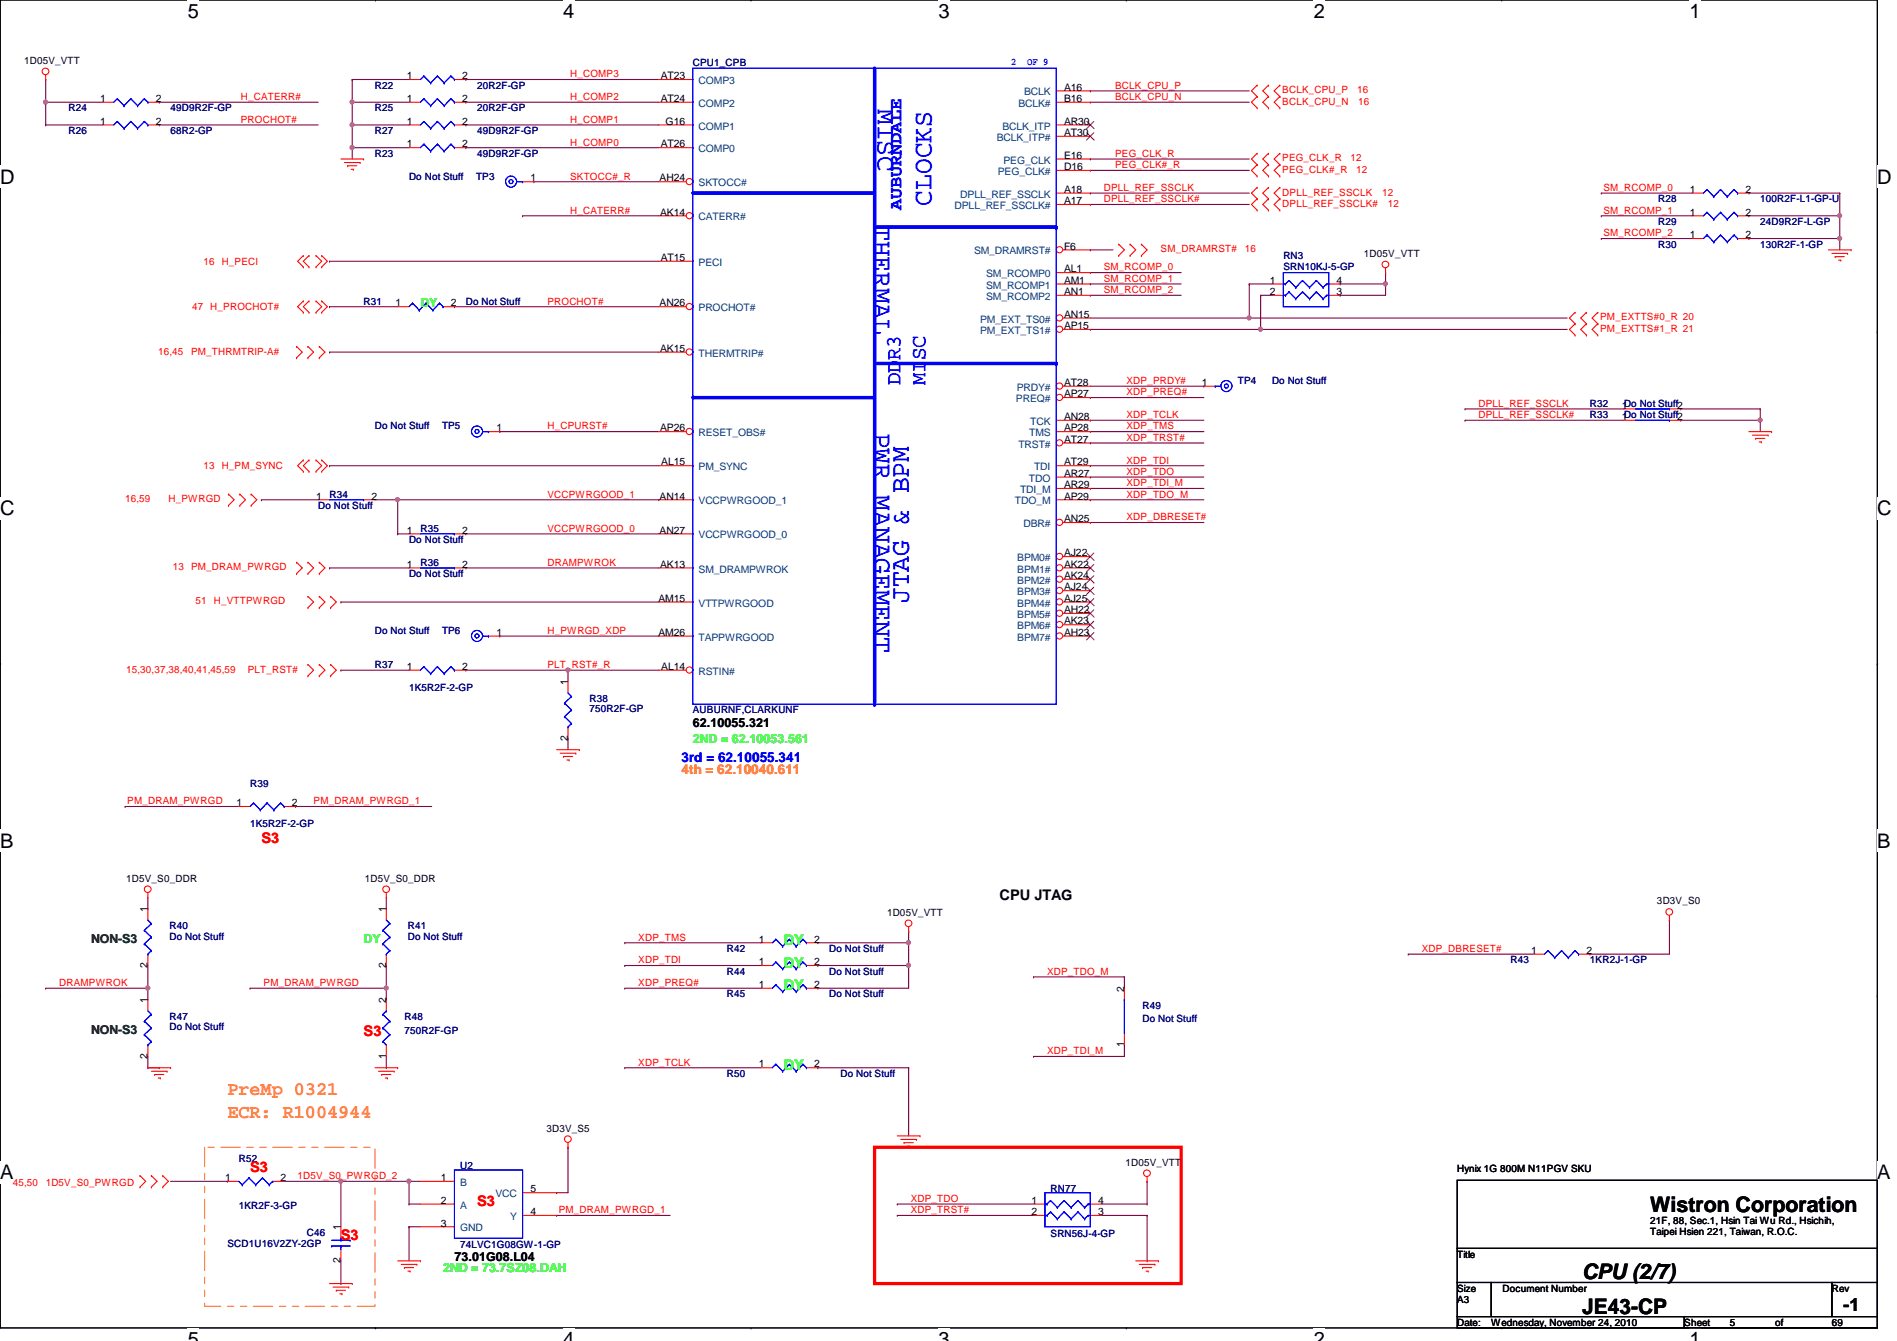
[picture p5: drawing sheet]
<svg xmlns="http://www.w3.org/2000/svg" width="297mm" height="210mm" viewBox="0 0 297 210" stroke-linecap="round" stroke-linejoin="round" font-family="sans-serif">
<defs><g id="words">
<g font-size="4.2" fill="#00f">
<text x="137.5" y="17.1" transform="rotate(90 137.5 17.1)">MISC</text>
<text x="136.9" y="35.2" transform="rotate(90 136.9 35.2)">THERMAL</text>
<text x="145.9" y="32.2" transform="rotate(-90 145.9 32.2)">CLOCKS</text>
<text x="136.9" y="67.7" transform="rotate(90 136.9 67.7)">PWR MANAGEMENT</text>
<text x="142.3" y="94.4" transform="rotate(-90 142.3 94.4)">JTAG &amp; BPM</text>
</g>
<g font-size="3.3" fill="#00f">
<text x="141" y="60.3" transform="rotate(-90 141 60.3)">DDR3</text>
<text x="144.9" y="60.3" transform="rotate(-90 144.9 60.3)">MISC</text>
</g>
<g font-size="3.3">
<text x="258.4" y="189.7">Wistron Corporation</text>
<text x="247.7" y="200.2">CPU (2/7)</text>
<text x="247.7" y="205.7">JE43-CP</text>
</g>
<g font-size="3.1">
<text x="29.4" y="2.8">5</text>
<text x="88.2" y="2.8">4</text>
<text x="147" y="2.8">3</text>
<text x="205.7" y="2.8">2</text>
<text x="264.5" y="2.8">1</text>
<text x="0" y="28.7">D</text>
<text x="294" y="28.7">D</text>
<text x="0" y="80.7">C</text>
<text x="294" y="80.7">C</text>
<text x="0" y="132.7">B</text>
<text x="294" y="132.7">B</text>
<text x="0" y="184.6">A</text>
<text x="294" y="184.6">A</text>
<text x="29.4" y="210.7">5</text>
<text x="88.2" y="210.7">4</text>
<text x="147" y="210.7">3</text>
<text x="205.7" y="210.7">2</text>
<text x="264.5" y="210.7">1</text>
</g>
<g font-size="3" fill="#ff8000">
<text x="35.6" y="171.4">PreMp 0321</text>
<text x="35.6" y="175">ECR: R1004944</text>
</g>
<text font-size="2.8" fill="#00f" x="141.1" y="32.9" transform="rotate(-90 141.1 32.9)">AUBURNDALE</text>
<text font-size="2.8" x="288.6" y="205.1">-1</text>
<g font-size="2.3" fill="#f00">
<text x="40.9" y="131.9">S3</text>
<text x="56.9" y="162.1">S3</text>
<text x="39.2" y="183.5">S3</text>
<text x="74.7" y="188.8">S3</text>
<text x="53.4" y="194.1">S3</text>
</g>
<text font-size="2.3" x="156.5" y="140.8">CPU JTAG</text>
<g font-size="2.3" fill="#0f0">
<text x="122.7" y="147.9">DY</text>
<text x="122.7" y="155">DY</text>
<text x="122.7" y="151.5">DY</text>
<text x="122.7" y="167.5">DY</text>
</g>
<text font-size="2.1" fill="#00f" x="106.7" y="119.3">3rd = 62.10055.341</text>
<text font-size="2.1" fill="#ff8000" x="106.7" y="121.1">4th = 62.10040.611</text>
<g font-size="1.9" fill="#0f0">
<text x="65.8" y="48">DY</text>
<text x="108.5" y="116.3">2ND = 62.10053.561</text>
<text x="56.9" y="147.6">DY</text>
<text x="69.4" y="199.2">2ND = 73.7SZ08.DAH</text>
</g>
<g font-size="1.9">
<text x="108.5" y="113.8">62.10055.321</text>
<text x="71.2" y="197.4">73.01G08.L04</text>
</g>
<g font-size="1.9" fill="#008000">
<text x="14.3" y="147.6">NON-S3</text>
<text x="14.3" y="161.8">NON-S3</text>
</g>
<g font-size="1.6">
<text x="3.8" y="10">1D05V_VTT</text>
<text x="15.7" y="16">1</text>
<text x="24.4" y="16">2</text>
<text x="63.7" y="12.4">1</text>
<text x="63.7" y="16">1</text>
<text x="72.4" y="12.4">2</text>
<text x="72.4" y="16">2</text>
<text x="103.5" y="12.4">AT23</text>
<text x="103.5" y="16">AT24</text>
<text x="166.6" y="16">B16</text>
<text x="166.6" y="14.2">A16</text>
<text x="15.7" y="19.5">1</text>
<text x="24.4" y="19.5">2</text>
<text x="63.7" y="23.1">1</text>
<text x="63.7" y="19.5">1</text>
<text x="72.4" y="23.1">2</text>
<text x="72.4" y="19.5">2</text>
<text x="103.5" y="23.1">AT26</text>
<text x="104.2" y="19.5">G16</text>
<text x="166.6" y="21.3">AT30</text>
<text x="166.6" y="19.5">AR30</text>
<text x="83.1" y="28.4">1</text>
<text x="103.3" y="28.4">AH24</text>
<text x="166.6" y="26.6">D16</text>
<text x="166.6" y="24.8">E16</text>
<text x="103.4" y="33.7">AK14</text>
<text x="166.6" y="32">A17</text>
<text x="166.6" y="30.2">A18</text>
<text x="264.6" y="30.2">1</text>
<text x="264.6" y="33.7">1</text>
<text x="273.3" y="30.2">2</text>
<text x="273.3" y="33.7">2</text>
<text x="103.5" y="40.9">AT15</text>
<text x="166.6" y="39.1">F6</text>
<text x="213.6" y="40.2">1D05V_VTT</text>
<text x="264.6" y="37.3">1</text>
<text x="273.3" y="37.3">2</text>
<text x="61.9" y="48">1</text>
<text x="70.6" y="48">2</text>
<text x="103.3" y="48">AN26</text>
<text x="166.6" y="44.4">AM1</text>
<text x="166.6" y="46.2">AN1</text>
<text x="166.6" y="42.6">AL1</text>
<text x="198.8" y="44.4">1</text>
<text x="198.8" y="46.2">2</text>
<text x="209.3" y="46.2">3</text>
<text x="209.3" y="44.4">4</text>
<text x="166.6" y="49.7">AN15</text>
<text x="166.6" y="51.5">AP15</text>
<text x="103.4" y="55.1">AK15</text>
<text x="166.6" y="60.4">AT28</text>
<text x="166.6" y="62.2">AP27</text>
<text x="166.6" y="65.7">AN28</text>
<text x="188.2" y="60.4">1</text>
<text x="254" y="64">1Do Not Stuff2</text>
<text x="254" y="65.7">1Do Not Stuff2</text>
<text x="77.7" y="67.5">1</text>
<text x="103.4" y="67.5">AP26</text>
<text x="166.6" y="67.5">AP28</text>
<text x="166.6" y="69.3">AT27</text>
<text x="103.5" y="72.9">AL15</text>
<text x="166.6" y="72.9">AT29</text>
<text x="166.6" y="74.6">AR27</text>
<text x="166.6" y="76.4">AR29</text>
<text x="49.5" y="78.2">1</text>
<text x="58.2" y="78.2">2</text>
<text x="63.7" y="83.5">1</text>
<text x="72.4" y="83.5">2</text>
<text x="103.3" y="78.2">AN14</text>
<text x="103.3" y="83.5">AN27</text>
<text x="166.6" y="78.2">AP29</text>
<text x="166.6" y="81.7">AN25</text>
<text x="63.7" y="88.9">1</text>
<text x="72.4" y="88.9">2</text>
<text x="103.4" y="88.9">AK13</text>
<text x="166.6" y="87.1">AJ22</text>
<text x="166.6" y="88.9">AK22</text>
<text x="103.1" y="94.2">AM15</text>
<text x="166.6" y="90.6">AK24</text>
<text x="166.6" y="92.4">AJ24</text>
<text x="166.6" y="94.2">AJ25</text>
<text x="166.6" y="96">AH22</text>
<text x="77.7" y="99.5">1</text>
<text x="103.1" y="99.5">AM26</text>
<text x="166.6" y="97.7">AK23</text>
<text x="166.6" y="99.5">AH23</text>
<text x="63.7" y="104.9">1</text>
<text x="72.4" y="104.9">2</text>
<text x="88.9" y="107.2" transform="rotate(-90 88.9 107.2)">1</text>
<text x="103.5" y="104.9">AL14</text>
<text x="88.9" y="115.9" transform="rotate(-90 88.9 115.9)">2</text>
<text x="37" y="126.2">1</text>
<text x="45.7" y="126.2">2</text>
<text x="19.8" y="138">1D5V_S0_DDR</text>
<text x="23.1" y="142.8" transform="rotate(-90 23.1 142.8)">1</text>
<text x="57.1" y="138">1D5V_S0_DDR</text>
<text x="60.4" y="142.8" transform="rotate(-90 60.4 142.8)">1</text>
<text x="138.9" y="143.3">1D05V_VTT</text>
<text x="259.5" y="141.6">3D3V_S0</text>
<text x="118.8" y="147.5">1</text>
<text x="127.5" y="147.5">2</text>
<text x="239.7" y="149.3">1</text>
<text x="248.4" y="149.3">2</text>
<text x="23.1" y="151.5" transform="rotate(-90 23.1 151.5)">2</text>
<text x="60.4" y="151.5" transform="rotate(-90 60.4 151.5)">2</text>
<text x="118.8" y="154.6">1</text>
<text x="118.8" y="151.1">1</text>
<text x="127.5" y="154.6">2</text>
<text x="127.5" y="151.1">2</text>
<text x="176" y="155.2" transform="rotate(-90 176 155.2)">2</text>
<text x="23.1" y="157" transform="rotate(-90 23.1 157)">1</text>
<text x="60.4" y="157" transform="rotate(-90 60.4 157)">2</text>
<text x="23.1" y="165.7" transform="rotate(-90 23.1 165.7)">2</text>
<text x="60.4" y="165.7" transform="rotate(-90 60.4 165.7)">1</text>
<text x="118.8" y="167.1">1</text>
<text x="127.5" y="167.1">2</text>
<text x="176" y="163.9" transform="rotate(-90 176 163.9)">1</text>
<text x="85.6" y="177.1">3D3V_S5</text>
<text x="35.3" y="184.9">1</text>
<text x="43.9" y="184.9">2</text>
<text x="69" y="184.9">1</text>
<text x="176.2" y="182.5">1D05V_VTT</text>
<text x="228.2" y="183.5">Hynix 1G 800M N11PGV SKU</text>
<text x="69" y="188.4">2</text>
<text x="69" y="192">3</text>
<text x="83.1" y="190.2">4</text>
<text x="83.1" y="186.6">5</text>
<text x="161.5" y="188.4">1</text>
<text x="161.5" y="190.2">2</text>
<text x="172" y="190.2">3</text>
<text x="172" y="188.4">4</text>
<text x="258.4" y="191.5">21F, 88, Sec.1, Hsin Tai Wu Rd., Hsichih,</text>
<text x="53.3" y="197.7" transform="rotate(-90 53.3 197.7)">2</text>
<text x="53.3" y="192.6" transform="rotate(-90 53.3 192.6)">1</text>
<text x="228.2" y="196.8">Title</text>
<text x="258.4" y="193.3">Taipei Hsien 221, Taiwan, R.O.C.</text>
<text x="228.2" y="202.2">Size</text>
<text x="228.2" y="204">A3</text>
<text x="235.3" y="202.2">Document Number</text>
<text x="286.8" y="202.2">Rev</text>
<text x="228.2" y="207.5">Date:</text>
<text x="233.5" y="207.5">Wednesday, November 24, 2010</text>
<text x="263.7" y="207.5">Sheet</text>
<text x="270.8" y="207.5">5</text>
<text x="278" y="207.5">of</text>
<text x="286.8" y="207.5">69</text>
</g>
<g font-size="1.6" fill="#000080">
<text x="108.5" y="10.3">CPU1_CPB</text>
<text x="10.7" y="17.4">R24</text>
<text x="26.7" y="17.4">49D9R2F-GP</text>
<text x="58.7" y="13.9">R22</text>
<text x="58.7" y="17.4">R25</text>
<text x="74.7" y="13.9">20R2F-GP</text>
<text x="74.7" y="17.4">20R2F-GP</text>
<text x="10.7" y="21">R26</text>
<text x="26.7" y="21">68R2-GP</text>
<text x="58.7" y="21">R27</text>
<text x="74.7" y="21">49D9R2F-GP</text>
<text x="58.7" y="24.6">R23</text>
<text x="64" y="28.1">Do Not Stuff</text>
<text x="74.5" y="28.1">TP3</text>
<text x="74.7" y="24.6">49D9R2F-GP</text>
<text x="259.6" y="31.7">R28</text>
<text x="259.6" y="35.2">R29</text>
<text x="275.6" y="31.7">100R2F-L1-GP-U</text>
<text x="275.6" y="35.2">24D9R2F-L-GP</text>
<text x="201" y="40.6">RN3</text>
<text x="259.6" y="38.8">R30</text>
<text x="275.6" y="38.8">130R2F-1-GP</text>
<text x="56.9" y="47.7">R31</text>
<text x="72.9" y="47.7">Do Not Stuff</text>
<text x="201" y="42.3">SRN10KJ-5-GP</text>
<text x="193.8" y="60.1">TP4</text>
<text x="199.2" y="60.1">Do Not Stuff</text>
<text x="249" y="63.7">R32</text>
<text x="249" y="65.4">R33</text>
<text x="58.7" y="67.2">Do Not Stuff</text>
<text x="69.2" y="67.2">TP5</text>
<text x="51.6" y="77.9">R34</text>
<text x="49.8" y="79.7">Do Not Stuff</text>
<text x="65.8" y="83.2">R35</text>
<text x="64" y="85">Do Not Stuff</text>
<text x="65.8" y="88.6">R36</text>
<text x="64" y="90.3">Do Not Stuff</text>
<text x="58.7" y="99.2">Do Not Stuff</text>
<text x="69.2" y="99.2">TP6</text>
<text x="58.7" y="104.6">R37</text>
<text x="64" y="108.1">1K5R2F-2-GP</text>
<text x="92.3" y="109.9">R38</text>
<text x="92.3" y="111.5">750R2F-GP</text>
<text x="108.5" y="111.7">AUBURNF,CLARKUNF</text>
<text x="39.2" y="123.2">R39</text>
<text x="39.2" y="129.5">1K5R2F-2-GP</text>
<text x="26.5" y="145.5">R40</text>
<text x="26.5" y="147.1">Do Not Stuff</text>
<text x="63.9" y="145.5">R41</text>
<text x="63.9" y="147.1">Do Not Stuff</text>
<text x="113.8" y="149">R42</text>
<text x="129.8" y="149">Do Not Stuff</text>
<text x="113.8" y="152.6">R44</text>
<text x="129.8" y="152.6">Do Not Stuff</text>
<text x="236.5" y="150.8">R43</text>
<text x="249" y="150.8">1KR2J-1-GP</text>
<text x="26.5" y="159.7">R47</text>
<text x="26.5" y="161.3">Do Not Stuff</text>
<text x="63.3" y="159.7">R48</text>
<text x="63.3" y="161.8">750R2F-GP</text>
<text x="113.8" y="156.1">R45</text>
<text x="129.8" y="156.1">Do Not Stuff</text>
<text x="178.9" y="157.9">R49</text>
<text x="178.9" y="160">Do Not Stuff</text>
<text x="113.8" y="168.6">R50</text>
<text x="131.6" y="168.6">Do Not Stuff</text>
<text x="37.4" y="181.9">R52</text>
<text x="72" y="183">U2</text>
<text x="37.4" y="189.2">1KR2F-3-GP</text>
<text x="164.5" y="186.5">RN77</text>
<text x="35.6" y="195.2">SCD1U16V2ZY-2GP</text>
<text x="48" y="193.5">C46</text>
<text x="72" y="195.4">74LVC1G08GW-1-GP</text>
<text x="164.5" y="193.6">SRN56J-4-GP</text>
</g>
<g font-size="1.6" fill="#00f">
<text x="158.3" y="10.1">2</text>
<text x="160.8" y="10.1">OF 9</text>
</g>
<g font-size="1.6" fill="#f00">
<text x="37.7" y="15.7">H_CATERR#</text>
<text x="89.3" y="12.1">H_COMP3</text>
<text x="89.3" y="15.7">H_COMP2</text>
<text x="174.6" y="13.9">BCLK_CPU_P</text>
<text x="174.6" y="15.7">BCLK_CPU_N</text>
<text x="200.8" y="14.6">BCLK_CPU_P</text>
<text x="200.8" y="16.4">BCLK_CPU_N</text>
<text x="212.5" y="14.6">16</text>
<text x="212.7" y="16.4">16</text>
<text x="37.7" y="19.2">PROCHOT#</text>
<text x="89.3" y="19.2">H_COMP1</text>
<text x="89.3" y="22.8">H_COMP0</text>
<text x="89.3" y="28.1">SKTOCC#_R</text>
<text x="172.8" y="29.9">DPLL_REF_SSCLK</text>
<text x="174.6" y="26.3">PEG_CLK#_R</text>
<text x="174.6" y="24.6">PEG_CLK_R</text>
<text x="200.8" y="25.3">PEG_CLK_R</text>
<text x="200.8" y="27.1">PEG_CLK#_R</text>
<text x="211.5" y="25.3">12</text>
<text x="212.3" y="27.1">12</text>
<text x="251.1" y="29.9">SM_RCOMP_0</text>
<text x="89.3" y="33.4">H_CATERR#</text>
<text x="172.8" y="31.7">DPLL_REF_SSCLK#</text>
<text x="200.8" y="30.6">DPLL_REF_SSCLK</text>
<text x="200.8" y="32.4">DPLL_REF_SSCLK#</text>
<text x="216.4" y="30.6">12</text>
<text x="217.3" y="32.4">12</text>
<text x="251.1" y="33.4">SM_RCOMP_1</text>
<text x="31.9" y="41.4">16 H_PECI</text>
<text x="181.7" y="39.5">SM_DRAMRST#</text>
<text x="194.9" y="39.5">16</text>
<text x="251.1" y="37">SM_RCOMP_2</text>
<text x="85.7" y="47.7">PROCHOT#</text>
<text x="172.8" y="42.3">SM_RCOMP_0</text>
<text x="172.8" y="44.1">SM_RCOMP_1</text>
<text x="172.8" y="45.9">SM_RCOMP_2</text>
<text x="30.1" y="48.6">47 H_PROCHOT#</text>
<text x="250.6" y="51.9">PM_EXTTS#1_R 21</text>
<text x="250.6" y="50.2">PM_EXTTS#0_R 20</text>
<text x="24.8" y="55.5">16,45</text>
<text x="29.9" y="55.5">PM_THRMTRIP-A#</text>
<text x="176.4" y="60.1">XDP_PRDY#</text>
<text x="176.4" y="61.9">XDP_PREQ#</text>
<text x="176.4" y="65.4">XDP_TCLK</text>
<text x="231.5" y="65.4">DPLL_REF_SSCLK#</text>
<text x="231.5" y="63.7">DPLL_REF_SSCLK</text>
<text x="85.7" y="67.2">H_CPURST#</text>
<text x="176.4" y="67.2">XDP_TMS</text>
<text x="176.4" y="69">XDP_TRST#</text>
<text x="31.9" y="73.4">13 H_PM_SYNC</text>
<text x="85.7" y="77.9">VCCPWRGOOD_1</text>
<text x="176.4" y="72.6">XDP_TDI</text>
<text x="176.4" y="74.3">XDP_TDO</text>
<text x="176.4" y="76.1">XDP_TDI_M</text>
<text x="176.4" y="77.9">XDP_TDO_M</text>
<text x="19.6" y="78.6">16,59</text>
<text x="26.4" y="78.6">H_PWRGD</text>
<text x="85.7" y="83.2">VCCPWRGOOD_0</text>
<text x="176.4" y="81.4">XDP_DBRESET#</text>
<text x="27" y="89.3">13</text>
<text x="29.9" y="89.3">PM_DRAM_PWRGD</text>
<text x="85.7" y="88.6">DRAMPWROK</text>
<text x="30.6" y="94.6">51</text>
<text x="33.5" y="94.6">H_VTTPWRGD</text>
<text x="85.7" y="99.2">H_PWRGD_XDP</text>
<text x="19.8" y="105.3">15,30,37,38,40,41,45,59</text>
<text x="38.8" y="105.3">PLT_RST#</text>
<text x="85.7" y="104.6">PLT_RST#_R</text>
<text x="19.9" y="125.9">PM_DRAM_PWRGD</text>
<text x="49.1" y="125.9">PM_DRAM_PWRGD_1</text>
<text x="99.9" y="147.2">XDP_TMS</text>
<text x="222.6" y="149">XDP_DBRESET#</text>
<text x="9.3" y="154.3">DRAMPWROK</text>
<text x="41.3" y="154.3">PM_DRAM_PWRGD</text>
<text x="99.9" y="154.3">XDP_PREQ#</text>
<text x="99.9" y="150.8">XDP_TDI</text>
<text x="164" y="152.6">XDP_TDO_M</text>
<text x="99.9" y="166.8">XDP_TCLK</text>
<text x="164" y="165">XDP_TDI_M</text>
<text x="2" y="185.6">45,50</text>
<text x="7.2" y="185.6">1D5V_S0_PWRGD</text>
<text x="46.6" y="184.6">1D5V_S0_PWRGD_2</text>
<text x="87.5" y="189.9">PM_DRAM_PWRGD_1</text>
<text x="142.6" y="189.9">XDP_TRST#</text>
<text x="142.6" y="188.1">XDP_TDO</text>
</g>
<g font-size="1.6" fill="#004080">
<text x="109.4" y="13.2">COMP3</text>
<text x="109.4" y="16.7">COMP2</text>
<text x="159.5" y="16.7">BCLK#</text>
<text x="160.4" y="14.9">BCLK</text>
<text x="109.4" y="20.3">COMP1</text>
<text x="109.4" y="23.8">COMP0</text>
<text x="156.1" y="22.1">BCLK_ITP#</text>
<text x="157" y="20.3">BCLK_ITP</text>
<text x="109.4" y="29.2">SKTOCC#</text>
<text x="156.2" y="27.4">PEG_CLK#</text>
<text x="157.1" y="25.6">PEG_CLK</text>
<text x="109.4" y="34.5">CATERR#</text>
<text x="149.5" y="32.7">DPLL_REF_SSCLK#</text>
<text x="150.4" y="30.9">DPLL_REF_SSCLK</text>
<text x="109.4" y="41.6">PECI</text>
<text x="152.5" y="39.8">SM_DRAMRST#</text>
<text x="154.4" y="45.2">SM_RCOMP1</text>
<text x="154.4" y="46.9">SM_RCOMP2</text>
<text x="154.4" y="43.4">SM_RCOMP0</text>
<text x="109.4" y="48.7">PROCHOT#</text>
<text x="153.5" y="50.5">PM_EXT_TS0#</text>
<text x="153.5" y="52.3">PM_EXT_TS1#</text>
<text x="109.4" y="55.8">THERMTRIP#</text>
<text x="159.1" y="62.9">PREQ#</text>
<text x="159.2" y="61.2">PRDY#</text>
<text x="109.4" y="68.3">RESET_OBS#</text>
<text x="159.5" y="70.1">TRST#</text>
<text x="161.2" y="68.3">TMS</text>
<text x="161.3" y="66.5">TCK</text>
<text x="109.4" y="73.6">PM_SYNC</text>
<text x="159.7" y="77.2">TDI_M</text>
<text x="161.1" y="75.4">TDO</text>
<text x="161.9" y="73.6">TDI</text>
<text x="109.4" y="79">VCCPWRGOOD_1</text>
<text x="158.9" y="79">TDO_M</text>
<text x="160.3" y="82.5">DBR#</text>
<text x="109.4" y="84.3">VCCPWRGOOD_0</text>
<text x="109.4" y="89.6">SM_DRAMPWROK</text>
<text x="159.3" y="87.8">BPM0#</text>
<text x="159.3" y="89.6">BPM1#</text>
<text x="109.4" y="95">VTTPWRGOOD</text>
<text x="159.3" y="91.4">BPM2#</text>
<text x="159.3" y="93.2">BPM3#</text>
<text x="159.3" y="95">BPM4#</text>
<text x="109.4" y="100.3">TAPPWRGOOD</text>
<text x="159.3" y="96.7">BPM5#</text>
<text x="159.3" y="98.5">BPM6#</text>
<text x="159.3" y="100.3">BPM7#</text>
<text x="109.4" y="105.6">RSTIN#</text>
<text x="72" y="185.6">B</text>
<text x="72" y="189.2">A</text>
<text x="77.6" y="187.4">VCC</text>
<text x="79.9" y="191">Y</text>
<text x="72" y="192.7">GND</text>
</g>
</g></defs>
<path d="M0 0h294v207.9h-294z" fill="none" stroke="#000" stroke-width=".17"/>
<g fill="#fff">
<path d="M29.4 0h1.8v3.5h-1.8z"/>
<path d="M29.4 207.9h1.8v2h-1.8z"/>
</g>
<path d="M58.8 0h.1M58.8 207.9h.1" fill="none" stroke="#000" stroke-width=".17"/>
<g fill="#fff">
<path d="M88.2 0h1.7v3.5h-1.7z"/>
<path d="M88.2 207.9h1.7v2h-1.7z"/>
</g>
<path d="M117.6 0h.1M117.6 207.9h.1" fill="none" stroke="#000" stroke-width=".17"/>
<g fill="#fff">
<path d="M147 0h1.7v3.5h-1.7z"/>
<path d="M147 207.9h1.7v2h-1.7z"/>
</g>
<path d="M176.4 0h.1M176.4 207.9h.1" fill="none" stroke="#000" stroke-width=".17"/>
<g fill="#fff">
<path d="M205.7 0h1.8v3.5h-1.8z"/>
<path d="M205.7 207.9h1.8v2h-1.8z"/>
</g>
<path d="M235.2 0h.1M235.2 207.9h.1" fill="none" stroke="#000" stroke-width=".17"/>
<g fill="#fff">
<path d="M264.5 0h1.8v3.5h-1.8z"/>
<path d="M264.5 207.9h1.8v2h-1.8z"/>
<path d="M0 26h2.3v3.4h-2.3z"/>
<path d="M294 26h2.2v3.4h-2.2z"/>
<path d="M0 77.9h2.3v3.5h-2.3z"/>
<path d="M294 77.9h2.2v3.5h-2.2z"/>
</g>
<path d="M0 51.9h.1M294 51.9h.1" fill="none" stroke="#000" stroke-width=".17"/>
<g fill="#fff">
<path d="M0 129.9h2.1v3.4h-2.1z"/>
<path d="M294 129.9h2v3.4h-2z"/>
</g>
<path d="M0 103.9h.1M294 103.9h.1" fill="none" stroke="#000" stroke-width=".17"/>
<path d="M0 103.9h.1M294 103.9h.1" fill="none" stroke="#000" stroke-width=".16"/>
<g fill="#fff">
<path d="M0 181.8h2.1v3.5h-2.1z"/>
<path d="M294 181.8h2v3.5h-2z"/>
</g>
<path d="M0 155.9h.1M294 155.9h.1" fill="none" stroke="#000" stroke-width=".17"/>
<g fill="none" stroke="#800040" stroke-width=".17">
<path d="M55.2 12.4h.1M55.2 16h.1M55.2 16h8.8M55.2 12.4h8.8M55.2 12.4v7.2M72.9 12.4h.1M72.9 16h.1M72.9 19.6h.1M72.9 16h30.3M72.9 12.4h30.3M72.9 19.6h30.3M170.7 14.2h.1"/>
<path d="M170.7 16h.1M170.7 14.2h24.9M170.7 16h24.9M72.9 23.1h.1M72.9 23.1h30.3M170.7 26.7h.1M170.7 24.9h.1M170.7 26.7h24.9M170.7 24.9h24.9M51.6 55.1h.1M51.6 40.9h.1M51.6 55.1h51.6"/>
<path d="M51.6 40.9h51.6M51.6 72.9h.1M51.6 72.9h51.6M51.6 88.9h.1M51.6 88.9h12.4M72.9 88.9h.1M72.9 83.6h.1M72.9 88.9h30.3M72.9 83.6h30.3"/>
</g>
<circle cx="55.1" cy="16" r=".32" fill="#f0f"/>
<circle cx="55.1" cy="16" r=".32" fill="none" stroke="#f0f" stroke-width=".17"/>
<path d="M55.2 19.6h.1M55.2 19.6h8.8M55.2 23.1h.1M55.2 23.1v1.8M55.2 23.1h8.8" fill="none" stroke="#800040" stroke-width=".17"/>
<circle cx="55.1" cy="23.1" r=".32" fill="#f0f"/>
<circle cx="55.1" cy="23.1" r=".32" fill="none" stroke="#f0f" stroke-width=".17"/>
<path d="M55.2 19.6h.1M55.2 19.6v3.5M81.8 33.8h.1M81.8 33.8h21.4M83.6 28.4h.1M83.6 28.4h19.6" fill="none" stroke="#800040" stroke-width=".17"/>
<circle cx="55.1" cy="19.5" r=".32" fill="#f0f"/>
<circle cx="55.1" cy="19.5" r=".32" fill="none" stroke="#f0f" stroke-width=".17"/>
<path d="M7.2 12.4h.1M7.2 12.4v3.6" fill="none" stroke="#800040" stroke-width=".17"/>
<circle cx="7.1" cy="16" r=".32" fill="#f0f"/>
<circle cx="7.1" cy="16" r=".32" fill="none" stroke="#f0f" stroke-width=".17"/>
<path d="M7.2 16h.1M7.2 19.6h.1M7.2 16h8.8M7.2 19.6h8.8M24.9 16h.1M24.9 19.6h.1M24.9 16h24.9M24.9 19.6h24.9M78.3 67.6h.1M78.3 67.6h24.9M88.9 104.9h.1M88.9 104.9h14.3" fill="none" stroke="#800040" stroke-width=".17"/>
<circle cx="88.9" cy="104.9" r=".32" fill="#f0f"/>
<circle cx="88.9" cy="104.9" r=".32" fill="none" stroke="#f0f" stroke-width=".17"/>
<g fill="none" stroke="#800040" stroke-width=".17">
<path d="M7.2 16h.1M7.2 16v3.6M170.7 39.1h.1M170.7 39.1h3.6M170.7 42.7h.1M170.7 44.4h.1M170.7 46.2h.1M170.7 42.7h14.3M170.7 44.4h14.3M170.7 46.2h14.3M197.4 51.6h.1M197.4 46.2h.1"/>
<path d="M197.4 46.2h1.8M197.4 51.6h48M197.4 46.2v5.4M53.4 94.2h.1M53.4 94.2h49.8M78.3 99.6h.1M78.3 99.6h24.9M53.4 104.9h.1M53.4 104.9h10.6M72.9 104.9h.1M72.9 104.9h16M88.9 104.9h.1"/>
<path d="M88.9 115.6h.1M88.9 104.9v1.8M88.9 115.6v1.7"/>
</g>
<circle cx="197.4" cy="51.5" r=".32" fill="#f0f"/>
<circle cx="197.4" cy="51.5" r=".32" fill="none" stroke="#f0f" stroke-width=".17"/>
<path d="M195.6 44.4h.1M195.6 44.4h3.6M195.6 44.4v5.4M209.8 44.4h.1M209.8 44.4h7.2M217 44.4h.1M217 44.4v1.8" fill="none" stroke="#800040" stroke-width=".17"/>
<circle cx="216.9" cy="44.4" r=".32" fill="#f0f"/>
<circle cx="216.9" cy="44.4" r=".32" fill="none" stroke="#f0f" stroke-width=".17"/>
<path d="M273.9 30.2h.1M273.9 33.8h.1M273.9 37.3h.1M273.9 30.2h14.2M273.9 37.3h14.2M288.1 30.2h.1M288.1 37.3h.1M288.1 30.2v3.6h-14.2M288.1 37.3v1.8M209.8 46.2h.1M209.8 46.2h7.2" fill="none" stroke="#800040" stroke-width=".17"/>
<circle cx="288.1" cy="37.3" r=".32" fill="#f0f"/>
<circle cx="288.1" cy="37.3" r=".32" fill="none" stroke="#f0f" stroke-width=".17"/>
<path d="M250.7 37.3h.1M250.7 33.8h.1M250.7 30.2h.1M250.7 37.3h14.3M250.7 33.8h14.3M250.7 30.2h14.3M288.1 33.8h.1M288.1 33.8v3.5" fill="none" stroke="#800040" stroke-width=".17"/>
<circle cx="288.1" cy="33.8" r=".32" fill="#f0f"/>
<circle cx="288.1" cy="33.8" r=".32" fill="none" stroke="#f0f" stroke-width=".17"/>
<g fill="none" stroke="#800040" stroke-width=".17">
<path d="M170.7 51.6h.1M170.7 51.6h26.7M217 42.7h.1M217 42.7v1.7M97.8 154.7h.1M97.8 151.1h.1M97.8 147.6h.1M97.8 154.7h21.4M97.8 151.1h21.4M97.8 147.6h21.4M128.1 154.7h.1M142.3 151.1h.1"/>
<path d="M142.3 151.1v3.6h-14.2M161.8 152.9h.1M161.8 152.9h14.3M176.1 152.9h.1M176.1 152.9v1.8M97.8 167.1h.1M97.8 167.1h21.4M128.1 167.1h.1M128.1 167.1h14.2M142.3 167.1h.1M142.3 167.1v10.7M161.8 165.4h.1"/>
<path d="M176.1 163.6h.1M176.1 163.6v1.8h-14.3"/>
</g>
<circle cx="142.3" cy="151.1" r=".32" fill="#f0f"/>
<circle cx="142.3" cy="151.1" r=".32" fill="none" stroke="#f0f" stroke-width=".17"/>
<path d="M128.1 151.1h.1M142.3 147.6h.1M142.3 147.6v3.5h-14.2" fill="none" stroke="#800040" stroke-width=".17"/>
<circle cx="142.3" cy="147.5" r=".32" fill="#f0f"/>
<circle cx="142.3" cy="147.5" r=".32" fill="none" stroke="#f0f" stroke-width=".17"/>
<g fill="none" stroke="#800040" stroke-width=".17">
<path d="M170.7 49.8h74.7M195.6 49.8h.1M170.7 62.2h.1M170.7 65.8h.1M170.7 67.6h.1M170.7 72.9h.1M170.7 74.7h.1M170.7 76.5h.1M170.7 78.2h.1M170.7 69.3h.1M170.7 60.5h17.8M170.7 62.2h17.8"/>
<path d="M170.7 65.8h17.8M170.7 67.6h17.8M170.7 72.9h17.8M170.7 74.7h17.8M170.7 76.5h17.8M170.7 78.2h17.8M170.7 69.3h17.8M188.5 60.5h.1M170.7 81.8h.1M170.7 81.8h17.8M128.1 147.6h.1M142.3 145.8h.1"/>
<path d="M142.3 145.8v1.8h-14.2"/>
</g>
<circle cx="195.6" cy="49.8" r=".32" fill="#f0f"/>
<circle cx="195.6" cy="49.8" r=".32" fill="none" stroke="#f0f" stroke-width=".17"/>
<path d="M40.9 78.2h.1M40.9 78.2h8.9M58.7 78.2h3.6M62.3 78.2h.1" fill="none" stroke="#800040" stroke-width=".17"/>
<circle cx="62.2" cy="78.2" r=".32" fill="#f0f"/>
<circle cx="62.2" cy="78.2" r=".32" fill="none" stroke="#f0f" stroke-width=".17"/>
<g fill="none" stroke="#800040" stroke-width=".17">
<path d="M170.7 30.2h.1M170.7 32h.1M170.7 30.2h24.9M170.7 32h24.9M51.6 48h.1M51.6 48h10.7M71.2 48h.1M71.2 48h32M62.3 78.2h.1M62.3 78.2v5.4M62.3 78.2h40.9M103.2 78.2h.1"/>
<path d="M229.4 65.8h.1M229.4 64h.1M229.4 65.8h24.9M229.4 64h24.9M263.2 65.8h.1M263.2 65.8h12.4M62.3 83.6h.1M62.3 83.6h1.7M220.5 149.4h.1M220.5 149.4h19.6M249 149.4h.1M261.4 144h.1"/>
<path d="M261.4 144v5.4h-12.4"/>
</g>
<circle cx="275.6" cy="65.8" r=".32" fill="#f0f"/>
<circle cx="275.6" cy="65.8" r=".32" fill="none" stroke="#f0f" stroke-width=".17"/>
<g fill="none" stroke="#800040" stroke-width=".17">
<path d="M263.2 64h.1M263.2 64h12.4M275.6 64h.1M275.6 65.8h.1M275.6 64v3.6M19.6 126.2h.1M19.6 126.2h17.8M46.3 126.2h.1M46.3 126.2h21.3M7.2 154.7h.1M7.2 154.7h16M23.2 156.5h.1"/>
<path d="M23.2 142.2h.1M23.2 154.7h.1M23.2 140.5v1.7M23.2 151.1v5.4M60.5 151.1h.1M60.5 151.1v3.6M23.2 167.1h.1M23.2 165.4v1.7M88.9 179.6h.1M88.9 179.6v7.1h-1.7M64 184.9h.1M64 192h.1"/>
<path d="M64 188.5h.1M64 184.9h1.8M64 184.9v3.6M64 192v5.4M64 188.5h1.8M64 192h1.8M87.2 186.7h.1"/>
</g>
<circle cx="23.1" cy="154.7" r=".32" fill="#f0f"/>
<circle cx="23.1" cy="154.7" r=".32" fill="none" stroke="#f0f" stroke-width=".17"/>
<path d="M39.2 154.7h.1M39.2 154.7h21.3M60.5 142.2h.1M60.5 154.7h.1M60.5 140.5v1.7M60.5 154.7v1.8M60.5 167.1h.1M60.5 165.4v1.7" fill="none" stroke="#800040" stroke-width=".17"/>
<circle cx="60.5" cy="154.7" r=".32" fill="#f0f"/>
<circle cx="60.5" cy="154.7" r=".32" fill="none" stroke="#f0f" stroke-width=".17"/>
<path d="M26.7 184.9h8.9M35.6 184.9h.1M44.5 184.9h8.9M53.4 184.9h.1M87.2 190.2h.1M87.2 190.2h17.7" fill="none" stroke="#800040" stroke-width=".17"/>
<circle cx="53.4" cy="184.9" r=".32" fill="#f0f"/>
<circle cx="53.4" cy="184.9" r=".32" fill="none" stroke="#f0f" stroke-width=".17"/>
<path d="M53.4 184.9h.1M53.4 184.9v7.1M53.4 184.9h10.6M64 184.9h.1" fill="none" stroke="#800040" stroke-width=".17"/>
<circle cx="64" cy="184.9" r=".32" fill="#f0f"/>
<circle cx="64" cy="184.9" r=".32" fill="none" stroke="#f0f" stroke-width=".17"/>
<g fill="none" stroke="#800040" stroke-width=".17">
<path d="M23.2 167.1h1.7M24.9 167.1h.1M53.4 197.4v3.5M140.5 190.2h.1M140.5 188.5h.1M140.5 190.2h21.3M140.5 188.5h21.3M172.5 190.2h7.1M172.5 188.5h7.1M179.6 188.5h.1M179.6 184.9h.1M179.6 190.2h.1"/>
<path d="M179.6 197.4h.1M179.6 184.9v3.6M179.6 190.2v7.2M53.4 200.9h.1"/>
</g>
<g fill="none" stroke="#f00" stroke-width=".17">
<path d="M7.2 12.4h.1M7.2 11.7v.7M16 19.6h1.8M16 16h1.8M23.2 19.6h1.7M23.2 16h1.7M64 19.6h1.8M64 12.4h1.8M71.2 19.6h1.7M71.2 12.4h1.7M196.8 13.3h.1M196.8 15.1h.1"/>
<path d="M196.8 16.9h.1M196.8 15.1l-.8 .9 .8 .9M196.8 13.3l-.8 .9 .8 .9M198.6 15.1h.1M198.6 13.3h.1M198.6 16.9h.1M198.6 13.3l-.9 .9 .9 .9M198.6 15.1l-.9 .9 .9 .9M200.4 13.3h.1M200.4 15.1h.1M200.4 16.9h.1M200.4 15.1l-.9 .9 .9 .9"/>
<path d="M200.4 13.3l-.9 .9 .9 .9M53.4 24.9h3.5M53.9 25.4h2.5M54.4 26h.1M54.4 26h1.5M55 26.5h.3M55.3 26.5h.1M56.4 25.4h.1M56.9 24.9h.1M64 23.1h1.8M71.2 23.1h1.7M81.8 28.4h1.8"/>
<path d="M175.2 38.2h.1M175.2 38.2l.9 .9-.9 .9M176.9 38.2h.1M176.9 38.2l.9 .9-.9 .9M178.7 38.2h.1M178.7 38.2l.9 .9-.9 .9M196.8 24h.1M196.8 25.8h.1M196.8 27.6h.1M196.8 29.3h.1M196.8 31.1h.1M196.8 32.9h.1"/>
<path d="M196.8 25.8l-.8 .9 .8 .9M196.8 24l-.8 .9 .8 .9M196.8 29.3l-.8 .9 .8 .9M196.8 31.1l-.8 .9 .8 .9M198.6 25.8h.1M198.6 24h.1M198.6 27.6h.1M198.6 31.1h.1M198.6 29.3h.1M198.6 32.9h.1M198.6 24l-.9 .9 .9 .9M198.6 25.8l-.9 .9 .9 .9"/>
<path d="M198.6 29.3l-.9 .9 .9 .9M198.6 31.1l-.9 .9 .9 .9M200.4 24h.1M200.4 25.8h.1M200.4 27.6h.1M200.4 29.3h.1M200.4 31.1h.1M200.4 32.9h.1M200.4 25.8l-.9 .9 .9 .9M200.4 24l-.9 .9 .9 .9M200.4 29.3l-.9 .9 .9 .9M200.4 31.1l-.9 .9 .9 .9"/>
<path d="M265 30.2h1.7M265 37.3h1.7M265 33.8h1.7M272.1 30.2h1.8M272.1 37.3h1.8M272.1 33.8h1.8M286.3 39.1h3.6M286.8 39.7h2.5M289.3 39.7h.1M289.9 39.1h.1M46.4 56h.1M46.4 54.2h.1"/>
<path d="M46.4 54.2l.9 .9-.9 .9M47.5 41.8h.1M47.5 40h.1M47.5 48.9h.1M47.5 47.1h.1M47.5 40l-.9 .9 .9 .9M47.5 47.1l-.9 .9 .9 .9M48.2 54.2h.1M48.2 56h.1M48.2 54.2l.9 .9-.9 .9M48.4 40h.1M48.4 41.8h.1"/>
<path d="M48.4 47.1h.1M48.4 48.9h.1M48.4 40l-.9 .9 .9 .9M48.4 47.1l-.9 .9 .9 .9M49.5 41.8h.1M49.5 40h.1M49.5 48.9h.1M49.5 47.1h.1M49.5 40l.9 .9-.9 .9M49.5 47.1l.9 .9-.9 .9M50 56h.1M50 54.2h.1"/>
<path d="M50 54.2l.9 .9-.9 .9M50.4 41.8h.1M50.4 40h.1M50.4 48.9h.1M50.4 47.1h.1M50.4 40l.9 .9-.9 .9M50.4 47.1l.9 .9-.9 .9M62.3 48h1.7M69.4 48h1.8M165.4 44.4h5.3M165.4 46.2h5.3M175.2 40h.1"/>
<path d="M176.9 40h.1M178.7 40h.1M217 42.7h.1M217 42v.7M246.6 50.7h.1M246.6 52.5h.1M246.6 48.9h.1M246.6 48.9l-.9 .9 .9 .9M246.6 50.7l-.9 .9 .9 .9M248.4 52.5h.1M248.4 50.7h.1M248.4 48.9h.1"/>
<path d="M248.4 50.7l-.9 .9 .9 .9M248.4 48.9l-.9 .9 .9 .9M250.2 50.7h.1M250.2 52.5h.1M250.2 48.9h.1M250.2 48.9l-.9 .9 .9 .9M250.2 50.7l-.9 .9 .9 .9M287.4 40.2h.1M287.4 40.2h1.4M287.9 40.7h.3M288.2 40.7h.1M35.8 79.1h.1"/>
<path d="M35.8 77.3h.1M35.8 77.3l.9 .9-.9 .9M37.5 77.3h.1M37.5 79.1h.1M37.5 77.3l.9 .9-.9 .9M39.3 79.1h.1M39.3 77.3h.1M39.3 77.3l.9 .9-.9 .9M47.5 73.8h.1M47.5 72h.1M47.5 72l-.9 .9 .9 .9M48.4 72h.1"/>
<path d="M48.4 73.8h.1M48.4 72l-.9 .9 .9 .9M49.5 73.8h.1M49.5 72h.1M49.5 72l.9 .9-.9 .9M49.8 78.2h1.8M50.4 73.8h.1M50.4 72h.1M50.4 72l.9 .9-.9 .9M56.9 78.2h1.8M76.5 67.6h1.8M188.5 60.5h1.8"/>
<path d="M254.3 64h1.8M261.4 64h1.8M273.9 67.6h3.5M274.4 68.1h2.5M274.9 68.6h.1M274.9 68.6h1.4M275.5 69.2h.3M275.8 69.2h.1M276.9 68.1h.1M277.4 67.6h.1M46.4 89.8h.1M46.4 88h.1"/>
<path d="M46.4 88l.9 .9-.9 .9M48.2 88h.1M48.2 89.8h.1M48.2 95.1h.1M48.2 93.3h.1M48.2 88l.9 .9-.9 .9M48.2 93.3l.9 .9-.9 .9M50 89.8h.1M50 88h.1M50 93.3h.1M50 95.1h.1M50 88l.9 .9-.9 .9"/>
<path d="M50 93.3l.9 .9-.9 .9M51.8 95.1h.1M51.8 93.3h.1M51.8 93.3l.9 .9-.9 .9M64 88.9h1.8M71.2 88.9h1.7M76.5 99.6h1.8M48.2 105.8h.1M48.2 104h.1M48.2 104l.9 .9-.9 .9M50 104h.1M50 105.8h.1"/>
<path d="M50 104l.9 .9-.9 .9M51.8 105.8h.1M51.8 104h.1M51.8 104l.9 .9-.9 .9M64 104.9h1.8M71.2 104.9h1.7M87.2 117.3h3.5M87.7 117.9h2.5M88.2 118.4h.1M88.2 118.4h1.5M88.8 119h.3M88.9 106.7v1.8"/>
<path d="M88.9 113.8v1.8M89.1 119h.1M90.2 117.9h.1M90.7 117.3h.1M23.2 139.7v.8M37.4 126.2h1.8M44.5 126.2h1.8M60.5 139.7v.8M23.2 140.5h.1M23.2 142.2v1.8M23.2 149.4v1.7M23.2 156.5v1.7"/>
<path d="M60.5 140.5h.1M119.2 154.7h1.7M119.2 147.6h1.7M119.2 151.1h1.7M126.3 154.7h1.8M126.3 147.6h1.8M126.3 151.1h1.8M142.3 145.8h.1M142.3 145.1v.7M176.1 154.7v1.8M261.4 144h.1M261.4 143.3v.7"/>
<path d="M23.2 163.6v1.8M23.2 167.1h3.5M23.7 167.7h2.5M24.2 168.2h.1M24.2 168.2h1.5M24.8 168.7h.3M25.1 168.7h.1M26.2 167.7h.1M26.7 167.1h.1M58.7 167.1h3.6M59.3 167.7h2.4M59.8 168.2h.1"/>
<path d="M59.8 168.2h1.4M60.3 168.7h.4M60.7 168.7h.1M61.7 167.7h.1M62.3 167.1h.1M88.9 179.6h.1M88.9 178.9v.7M119.2 167.1h1.7M126.3 167.1h1.8M140.5 177.8h3.6M141.1 178.4h2.4M141.6 178.9h.1"/>
<path d="M141.6 178.9h1.4M142.1 179.4h.3M142.4 179.4h.1M143.5 178.4h.1M144.1 177.8h.1M176.1 161.8v1.8M21.9 185.8h.1M21.9 184h.1M21.9 184l.9 .9-.9 .9M23.7 184h.1M23.7 185.8h.1M23.7 184l.9 .9-.9 .9"/>
<path d="M25.5 185.8h.1M25.5 184h.1M25.5 184l.9 .9-.9 .9M35.6 184.9h1.8M42.7 184.9h1.8M53.4 192v1.8M53.4 195.6v1.8M62.3 197.4h3.5M62.8 197.9h2.5M63.3 198.4h.1M63.3 198.4h1.5M63.9 199h.3"/>
<path d="M64.2 199h.1M65.3 197.9h.1M65.8 197.4h.1M65.8 184.9h5.4M65.8 188.5h5.4M65.8 192h5.4M81.8 190.2h5.4M81.8 186.7h5.4M177.8 197.4h3.6M178.4 197.9h2.4M178.9 198.4h.1M178.9 198.4h1.4"/>
<path d="M179.4 199h.4M179.6 184.9h.1M179.6 184.2v.7M179.8 199h.1M180.8 197.9h.1M181.4 197.4h.1M51.6 200.9h3.6M52.2 201.5h2.4M52.7 202h.1M52.7 202h1.4M53.2 202.5h.3M53.5 202.5h.1"/>
<path d="M54.6 201.5h.1M55.2 200.9h.1"/>
<circle cx="7.1" cy="11.2" r=".52"/>
<circle cx="216.9" cy="41.4" r=".52"/>
<circle cx="23.1" cy="139.2" r=".52"/>
<circle cx="60.5" cy="139.2" r=".52"/>
<circle cx="142.3" cy="144.5" r=".52"/>
<circle cx="261.4" cy="142.7" r=".52"/>
<circle cx="88.9" cy="178.3" r=".52"/>
<circle cx="179.6" cy="183.6" r=".52"/>
</g>
<path d="M228.2 184.7h65.8v10.7h-65.8zM228.2 195.4h65.8v5.3h-65.8zM228.2 200.7h5.3v5.4h-5.3zM228.2 206.1h35.5v1.8h-35.5zM233.5 200.7h53.3v5.4h-53.3zM263.7 206.1h30.3v1.8h-30.3zM286.8 200.7h7.2v5.4h-7.2z" fill="none" stroke="#000" stroke-width=".17"/>
<path d="M32 179.6h26.7v24.9h-26.7z" fill="none" stroke="#ff8000" stroke-width=".16" stroke-dasharray="3 1 1 1 1 1"/>
<path d="M136.9 179.6h48.1v21.3h-48.1z" fill="none" stroke="#f00" stroke-width=".51"/>
<g fill="none" stroke="#00f" stroke-width=".17">
<path d="M18.4 19h.1M18.4 15.5h.1M18.4 19l-.6 .6M18.4 19l1 1.1M18.4 15.5l-.6 .5M18.4 15.5l1 1.1M19.4 16.6h.1M20.5 19h.1M20.5 15.5h.1M20.5 19l-1.1 1.1M20.5 19l1 1.1M20.5 15.5l-1.1 1.1"/>
<path d="M20.5 15.5l1 1.1M21.5 16.6h.1M22.6 19h.1M22.6 15.5h.1M22.6 19l-1.1 1.1M22.6 19l.6 .6M22.6 15.5l-1.1 1.1M22.6 15.5l.6 .5M23.2 19.6h.1M23.2 16h.1M66.4 19h.1M66.4 11.9h.1"/>
<path d="M66.4 19l-.6 .6M66.4 19l1 1.1M66.4 11.9l-.6 .5M66.4 11.9l1 1.1M67.4 13h.1M68.5 19h.1M68.5 11.9h.1M68.5 19l-1.1 1.1M68.5 19l1.1 1.1M68.5 11.9l-1.1 1.1M68.5 11.9l1.1 1.1M69.6 13h.1"/>
<path d="M70.6 19h.1M70.6 11.9h.1M70.6 19l-1 1.1M70.6 19l.6 .6M70.6 11.9l-1 1.1M70.6 11.9l.6 .5M71.2 19.6h.1M71.2 12.4h.1M19.4 20.1h.1M21.5 20.1h.1M66.4 22.6h.1M66.4 22.6l-.6 .5"/>
<path d="M66.4 22.6l1 1.1M67.4 23.7h.1M67.4 20.1h.1M68.5 22.6h.1M68.5 22.6l-1.1 1.1M68.5 22.6l1.1 1.1M69.6 23.7h.1M69.6 20.1h.1M70.6 22.6h.1M70.6 22.6l-1 1.1M70.6 22.6l.6 .5M71.2 23.1h.1"/>
<path d="M80.9 28.4h.9M81.8 28.4h.1M267.3 29.7h.1M267.3 36.8h.1M267.3 33.2h.1M267.3 29.7l-.6 .5M267.3 29.7l1 1.1M267.3 36.8l-.6 .5M267.3 36.8l1 1.1M267.3 33.2l-.6 .6M267.3 33.2l1 1.1M268.3 30.8h.1"/>
<path d="M268.3 37.9h.1M268.3 34.3h.1M269.4 29.7h.1M269.4 36.8h.1M269.4 33.2h.1M269.4 29.7l-1.1 1.1M269.4 29.7l1.1 1.1M269.4 36.8l-1.1 1.1M269.4 36.8l1.1 1.1M269.4 33.2l-1.1 1.1M269.4 33.2l1.1 1.1M270.5 30.8h.1"/>
<path d="M270.5 37.9h.1M270.5 34.3h.1M271.5 29.7h.1M271.5 36.8h.1M271.5 33.2h.1M271.5 29.7l-1 1.1M271.5 29.7l.6 .5M271.5 36.8l-1 1.1M271.5 36.8l.6 .5M271.5 33.2l-1 1.1M271.5 33.2l.6 .6M272.1 30.2h.1"/>
<path d="M272.1 37.3h.1M272.1 33.8h.1M64.6 47.5h.1M64.6 47.5l-.6 .5M64.6 47.5l1.1 1.1M65.7 48.6h.1M66.7 47.5h.1M66.7 47.5l-1 1.1M66.7 47.5l1.1 1.1M67.8 48.6h.1M68.8 47.5h.1M68.8 47.5l-1 1.1"/>
<path d="M68.8 47.5l.6 .5M69.4 48h.1M51.6 78.2h5.3M56.9 78.2h.1M75.6 67.6h.9M76.5 67.6h.1M190.3 60.5h.1M190.3 60.5h.9M256.1 64h5.3M261.4 64h.1M65.8 88.9h5.4M71.2 88.9h.1"/>
<path d="M75.6 99.6h.9M76.5 99.6h.1M66.4 104.4h.1M66.4 104.4l-.6 .5M66.4 104.4l1 1.1M67.4 105.5h.1M68.5 104.4h.1M68.5 104.4l-1.1 1.1M68.5 104.4l1.1 1.1M69.6 105.5h.1M70.6 104.4h.1M70.6 104.4l-1 1.1"/>
<path d="M70.6 104.4l.6 .5M71.2 104.9h.1M88.4 110.1h.1M88.4 112.2h.1M88.4 110.1l1.1 1M88.4 112.2l1.1 1M88.9 113.8h.1M88.9 108.5l.6 .5M89.5 109h.1M89.5 111.1h.1M89.5 113.2h.1M89.5 109l-1.1 1.1"/>
<path d="M89.5 111.1l-1.1 1.1M89.5 113.2l-.6 .6M39.7 125.7h.1M39.7 125.7l-.5 .5M39.7 125.7l1.1 1.1M40.8 126.8h.1M41.8 125.7h.1M41.8 125.7l-1 1.1M41.8 125.7l1.1 1.1M42.9 126.8h.1M43.9 125.7h.1M43.9 125.7l-1 1.1"/>
<path d="M43.9 125.7l.6 .5M44.5 126.2h.1M22.6 159.9h.1M22.6 145.6h.1M22.6 147.7h.1M22.6 159.9l1.1 1M22.6 145.6l1.1 1.1M22.6 147.7l1.1 1.1M23.2 149.4h.1M23.2 158.2l.5 .6M23.2 144l.5 .6M23.7 158.8h.1"/>
<path d="M23.7 144.6h.1M23.7 146.7h.1M23.7 148.8h.1M23.7 158.8l-1.1 1.1M23.7 144.6l-1.1 1M23.7 146.7l-1.1 1M23.7 148.8l-.5 .6M121.5 154.1h.1M121.5 147h.1M121.5 150.6h.1M121.5 154.1l-.6 .6M121.5 154.1l1.1 1.1"/>
<path d="M121.5 147l-.6 .6M121.5 147l1.1 1.1M121.5 150.6l-.6 .5M121.5 150.6l1.1 1.1M122.6 155.2h.1M122.6 148.1h.1M122.6 151.7h.1M123.6 154.1h.1M123.6 147h.1M123.6 150.6h.1M123.6 154.1l-1 1.1M123.6 154.1l1.1 1.1"/>
<path d="M123.6 147l-1 1.1M123.6 147l1.1 1.1M123.6 150.6l-1 1.1M123.6 150.6l1.1 1.1M124.7 155.2h.1M124.7 148.1h.1M124.7 151.7h.1M125.7 154.1h.1M125.7 147h.1M125.7 150.6h.1M125.7 154.1l-1 1.1M125.7 154.1l.6 .6"/>
<path d="M125.7 147l-1 1.1M125.7 147l.6 .6M125.7 150.6l-1 1.1M125.7 150.6l.6 .5M126.3 154.7h.1M126.3 147.6h.1M126.3 151.1h.1M176.1 156.5h.1M176.1 156.5v5.3M22.6 162h.1M22.6 162l1.1 1M23.2 163.6h.1"/>
<path d="M23.7 160.9h.1M23.7 163h.1M23.7 160.9l-1.1 1.1M23.7 163l-.5 .6M121.5 166.6h.1M121.5 166.6l-.6 .5M121.5 166.6l1.1 1.1M122.6 167.7h.1M123.6 166.6h.1M123.6 166.6l-1 1.1M123.6 166.6l1.1 1.1M124.7 167.7h.1"/>
<path d="M125.7 166.6h.1M125.7 166.6l-1 1.1M125.7 166.6l.6 .5M126.3 167.1h.1M37.4 184.9l.5 .6M37.9 185.5h.1M39 184.4h.1M39 184.4l-1.1 1.1M39 184.4l1 1.1M40 185.5h.1M41.1 184.4h.1M41.1 184.4l-1.1 1.1"/>
<path d="M41.1 184.4l1.1 1.1M42.2 185.5h.1M42.7 184.9h.1M42.7 184.9l-.5 .6M51.9 195h.1M51.9 194.1h2.9M51.9 195h2.9M53.4 194.1h.1M53.4 195h.1M53.4 193.8v.3M53.4 195v.6M54.8 194.1h.1"/>
<path d="M71.2 183.1h10.6v10.7h-10.6z"/>
<circle cx="80" cy="28.4" r=".32"/>
<circle cx="80" cy="28.4" r=".87"/>
<circle cx="74.7" cy="67.5" r=".32"/>
<circle cx="74.7" cy="67.5" r=".87"/>
<circle cx="192" cy="60.4" r=".32"/>
<circle cx="192" cy="60.4" r=".87"/>
<circle cx="74.7" cy="99.5" r=".32"/>
<circle cx="74.7" cy="99.5" r=".87"/>
</g>
<circle cx="165.9" cy="39.1" r=".5" fill="#fff"/>
<g fill="none" stroke="#f00" stroke-width=".17">
<path d="M165.4 16h5.3M165.4 14.2h5.3M165.4 19.6h5.3M165.4 21.3h5.3M165.4 26.7h5.3M165.4 24.9h5.3M165.4 32h5.3M165.4 30.2h5.3M166.5 39.1h4.2M165.4 42.7h5.3"/>
<circle cx="165.9" cy="39.1" r=".5"/>
</g>
<path d="M170.2 19l1.1 1.2M171.3 19l-1.2 1.2M170.2 20.8l1.1 1.1M171.3 20.8l-1.2 1.1" fill="none" stroke="#804000" stroke-width=".16"/>
<circle cx="108" cy="33.8" r=".5" fill="#fff"/>
<g fill="none" stroke="#f00" stroke-width=".17">
<path d="M103.2 12.4h5.3M103.2 33.8h4.2M103.2 40.9h5.3"/>
<circle cx="108" cy="33.8" r=".5"/>
</g>
<circle cx="108" cy="48" r=".5" fill="#fff"/>
<g fill="none" stroke="#f00" stroke-width=".17">
<path d="M103.2 48h4.2"/>
<circle cx="108" cy="48" r=".5"/>
</g>
<circle cx="108" cy="55.1" r=".5" fill="#fff"/>
<g fill="none" stroke="#f00" stroke-width=".17">
<path d="M103.2 55.1h4.2"/>
<circle cx="108" cy="55.1" r=".5"/>
</g>
<circle cx="108" cy="67.5" r=".5" fill="#fff"/>
<g fill="none" stroke="#f00" stroke-width=".17">
<path d="M103.2 67.6h4.2M103.2 78.2h5.3M103.2 83.6h5.3M103.2 88.9h5.3M103.2 94.2h5.3"/>
<circle cx="108" cy="67.5" r=".5"/>
</g>
<circle cx="108" cy="104.9" r=".5" fill="#fff"/>
<g fill="none" stroke="#f00" stroke-width=".17">
<path d="M103.2 104.9h4.2"/>
<circle cx="108" cy="104.9" r=".5"/>
</g>
<circle cx="165.9" cy="49.8" r=".5" fill="#fff"/>
<g fill="none" stroke="#f00" stroke-width=".17">
<path d="M166.5 49.8h4.2"/>
<circle cx="165.9" cy="49.8" r=".5"/>
</g>
<circle cx="165.9" cy="51.5" r=".5" fill="#fff"/>
<g fill="none" stroke="#f00" stroke-width=".17">
<path d="M166.5 51.6h4.2"/>
<circle cx="165.9" cy="51.5" r=".5"/>
</g>
<circle cx="165.9" cy="60.4" r=".5" fill="#fff"/>
<g fill="none" stroke="#f00" stroke-width=".17">
<path d="M166.5 60.5h4.2"/>
<circle cx="165.9" cy="60.4" r=".5"/>
</g>
<circle cx="165.9" cy="62.2" r=".5" fill="#fff"/>
<g fill="none" stroke="#f00" stroke-width=".17">
<path d="M165.4 65.8h5.3M165.4 67.6h5.3M166.5 62.2h4.2"/>
<circle cx="165.9" cy="62.2" r=".5"/>
</g>
<circle cx="165.9" cy="69.3" r=".5" fill="#fff"/>
<g fill="none" stroke="#f00" stroke-width=".17">
<path d="M165.4 72.9h5.3M165.4 74.7h5.3M165.4 76.5h5.3M165.4 78.2h5.3M166.5 69.3h4.2"/>
<circle cx="165.9" cy="69.3" r=".5"/>
</g>
<circle cx="165.9" cy="81.8" r=".5" fill="#fff"/>
<g fill="none" stroke="#f00" stroke-width=".17">
<path d="M166.5 81.8h4.2"/>
<circle cx="165.9" cy="81.8" r=".5"/>
</g>
<circle cx="165.9" cy="87.1" r=".5" fill="#fff"/>
<g fill="none" stroke="#f00" stroke-width=".17">
<path d="M166.5 87.1h4.2"/>
<circle cx="165.9" cy="87.1" r=".5"/>
</g>
<path d="M170.2 86.6l1.1 1.1M171.3 86.6l-1.2 1.1" fill="none" stroke="#804000" stroke-width=".16"/>
<circle cx="165.9" cy="88.9" r=".5" fill="#fff"/>
<g fill="none" stroke="#f00" stroke-width=".17">
<path d="M166.5 88.9h4.2"/>
<circle cx="165.9" cy="88.9" r=".5"/>
</g>
<path d="M170.2 88.3l1.1 1.2M171.3 88.3l-1.2 1.2" fill="none" stroke="#804000" stroke-width=".16"/>
<circle cx="165.9" cy="90.7" r=".5" fill="#fff"/>
<g fill="none" stroke="#f00" stroke-width=".17">
<path d="M166.5 90.7h4.2"/>
<circle cx="165.9" cy="90.7" r=".5"/>
</g>
<path d="M170.2 90.1l1.1 1.2M171.3 90.1l-1.2 1.2" fill="none" stroke="#804000" stroke-width=".16"/>
<circle cx="165.9" cy="92.4" r=".5" fill="#fff"/>
<g fill="none" stroke="#f00" stroke-width=".17">
<path d="M166.5 92.5h4.2"/>
<circle cx="165.9" cy="92.4" r=".5"/>
</g>
<path d="M170.2 91.9l1.1 1.1M171.3 91.9l-1.2 1.1" fill="none" stroke="#804000" stroke-width=".16"/>
<circle cx="165.9" cy="94.2" r=".5" fill="#fff"/>
<g fill="none" stroke="#f00" stroke-width=".17">
<path d="M166.5 94.2h4.2"/>
<circle cx="165.9" cy="94.2" r=".5"/>
</g>
<path d="M170.2 93.7l1.1 1.1M171.3 93.7l-1.2 1.1" fill="none" stroke="#804000" stroke-width=".16"/>
<circle cx="165.9" cy="96" r=".5" fill="#fff"/>
<g fill="none" stroke="#f00" stroke-width=".17">
<path d="M166.5 96h4.2"/>
<circle cx="165.9" cy="96" r=".5"/>
</g>
<path d="M170.2 95.5l1.1 1.1M171.3 95.5l-1.2 1.1" fill="none" stroke="#804000" stroke-width=".16"/>
<circle cx="165.9" cy="97.8" r=".5" fill="#fff"/>
<g fill="none" stroke="#f00" stroke-width=".17">
<path d="M166.5 97.8h4.2"/>
<circle cx="165.9" cy="97.8" r=".5"/>
</g>
<path d="M170.2 97.2l1.1 1.2M171.3 97.2l-1.2 1.2" fill="none" stroke="#804000" stroke-width=".16"/>
<circle cx="165.9" cy="99.5" r=".5" fill="#fff"/>
<g fill="none" stroke="#f00" stroke-width=".17">
<path d="M103.2 16h5.3M103.2 19.6h5.3M103.2 23.1h5.3M103.2 72.9h5.3M103.2 99.6h5.3M166.5 99.6h4.2"/>
<circle cx="165.9" cy="99.5" r=".5"/>
</g>
<path d="M170.2 99l1.1 1.2M171.3 99l-1.2 1.2" fill="none" stroke="#804000" stroke-width=".16"/>
<circle cx="108" cy="28.4" r=".5" fill="#fff"/>
<g fill="none" stroke="#f00" stroke-width=".17">
<path d="M103.2 28.4h4.2"/>
<circle cx="108" cy="28.4" r=".5"/>
</g>
<path d="M108.5 10.7h56.9v99.5h-56.9z" fill="none" stroke="#00f" stroke-width=".17"/>
<path d="M136.9 10.7v99.5" fill="none" stroke="#00f" stroke-width=".51"/>
<circle cx="136.9" cy="110.2" r=".25" fill="#00f"/>
<path d="M136.9 35.6h28.5" fill="none" stroke="#00f" stroke-width=".51"/>
<circle cx="165.4" cy="35.6" r=".25" fill="#00f"/>
<path d="M108.5 30.2h28.4" fill="none" stroke="#00f" stroke-width=".51"/>
<circle cx="136.9" cy="30.2" r=".25" fill="#00f"/>
<path d="M108.5 62.2h28.4" fill="none" stroke="#00f" stroke-width=".51"/>
<circle cx="136.9" cy="62.2" r=".25" fill="#00f"/>
<path d="M136.9 56.9h28.5" fill="none" stroke="#00f" stroke-width=".51"/>
<circle cx="165.4" cy="56.9" r=".25" fill="#00f"/>
<path d="M108.5 10.7h56.9v99.5h-56.9z" fill="none" stroke="#00f" stroke-width=".17"/>
<path d="M136.9 10.7v99.5" fill="none" stroke="#00f" stroke-width=".51"/>
<circle cx="136.9" cy="110.2" r=".25" fill="#00f"/>
<path d="M136.9 35.6h28.5" fill="none" stroke="#00f" stroke-width=".51"/>
<circle cx="165.4" cy="35.6" r=".25" fill="#00f"/>
<path d="M108.5 30.2h28.4" fill="none" stroke="#00f" stroke-width=".51"/>
<circle cx="136.9" cy="30.2" r=".25" fill="#00f"/>
<path d="M108.5 62.2h28.4" fill="none" stroke="#00f" stroke-width=".51"/>
<circle cx="136.9" cy="62.2" r=".25" fill="#00f"/>
<path d="M136.9 56.9h28.5" fill="none" stroke="#00f" stroke-width=".51"/>
<circle cx="165.4" cy="56.9" r=".25" fill="#00f"/>
<g fill="none" stroke="#f00" stroke-width=".17">
<path d="M64 16h1.8M71.2 16h1.7M199.2 44.4h1.8M199.2 46.2h1.8M208.1 44.4h1.7M208.1 46.2h1.7M254.3 65.8h1.8M261.4 65.8h1.8M64 83.6h1.8M71.2 83.6h1.7M60.5 142.2v1.8M60.5 149.4v1.7"/>
<path d="M60.5 156.5v1.7M240.1 149.4h1.7M247.2 149.4h1.8M60.5 163.6v1.8M161.8 188.5h1.8M161.8 190.2h1.8M170.7 188.5h1.8M170.7 190.2h1.8"/>
</g>
<g fill="none" stroke="#00f" stroke-width=".17">
<path d="M66.4 15.5h.1M66.4 15.5l-.6 .5M66.4 15.5l1 1.1M67.4 16.6h.1M68.5 15.5h.1M68.5 15.5l-1.1 1.1M68.5 15.5l1.1 1.1M69.6 16.6h.1M70.6 15.5h.1M70.6 15.5l-1 1.1M70.6 15.5l.6 .5M71.2 16h.1"/>
<path d="M201 42.7h7.1v5.3h-7.1zM201 46.2h.1M201 44.4h.3M201 46.2h.3M201.3 44.4h.1M201.3 46.2h.1M201.8 43.9h.1M201.8 45.7h.1M201.8 43.9l-.5 .5M201.8 43.9l1.1 1.1M201.8 45.7l1.1 1.1M201.8 45.7l-.5 .5"/>
<path d="M202.9 45h.1M202.9 46.8h.1M204 43.9h.1M204 45.7h.1M204 43.9l-1.1 1.1M204 43.9l1.1 1.1M204 45.7l1.1 1.1M204 45.7l-1.1 1.1M205.1 45h.1M205.1 46.8h.1M206.1 43.9h.1M206.1 45.7h.1"/>
<path d="M206.1 43.9l-1 1.1M206.1 43.9l1.1 1.1M206.1 45.7l1.1 1.1M206.1 45.7l-1 1.1M207.2 45h.1M207.2 46.8h.1M207.7 44.4h.1M207.7 46.2h.1M207.7 44.4h.4M207.7 44.4l-.5 .6M207.7 46.2h.4M207.7 46.2l-.5 .6"/>
<path d="M208.1 44.4h.1M256.1 65.8h5.3M261.4 65.8h.1M65.8 83.6h5.4M71.2 83.6h.1M59.9 158.8h.1M59.9 145.6h.1M59.9 147.7h.1M59.9 158.8l1.1 1.1M59.9 145.6l1.1 1.1M59.9 147.7l1.1 1.1M60.5 158.2h.1"/>
<path d="M60.5 149.4h.1M60.5 158.2l-.6 .6M60.5 144l.5 .6M61 159.9h.1M61 144.6h.1M61 146.7h.1M61 148.8h.1M61 159.9l-1.1 1M61 144.6l-1.1 1M61 146.7l-1.1 1M61 148.8l-.5 .6M242.4 148.8h.1"/>
<path d="M242.4 148.8l-.6 .6M242.4 148.8l1.1 1.1M243.5 149.9h.1M244.5 148.8h.1M244.5 148.8l-1 1.1M244.5 148.8l1.1 1.1M245.6 149.9h.1M246.6 148.8h.1M246.6 148.8l-1 1.1M246.6 148.8l.6 .6M247.2 149.4h.1M59.9 163h.1"/>
<path d="M59.9 160.9h.1M59.9 163l.6 .6M59.9 160.9l1.1 1.1M61 162h.1M61 162l-1.1 1M163.6 186.7h7.1v5.3h-7.1zM163.6 190.2h.1M163.6 188.5h.4M163.6 190.2h.4M164 188.5h.1M164 190.2h.1M164.5 187.9h.1"/>
<path d="M164.5 189.7h.1M164.5 187.9l-.5 .6M164.5 187.9l1.1 1.1M164.5 189.7l1.1 1.1M164.5 189.7l-.5 .5M165.6 189h.1M165.6 190.8h.1M166.6 187.9h.1M166.6 189.7h.1M166.6 187.9l-1 1.1M166.6 187.9l1.1 1.1M166.6 189.7l1.1 1.1"/>
<path d="M166.6 189.7l-1 1.1M167.7 189h.1M167.7 190.8h.1M168.8 187.9h.1M168.8 189.7h.1M168.8 187.9l-1.1 1.1M168.8 187.9l1 1.1M168.8 189.7l1 1.1M168.8 189.7l-1.1 1.1M169.8 189h.1M169.8 190.8h.1M170.4 188.5h.1"/>
<path d="M170.4 190.2h.1M170.4 188.5h.3M170.4 188.5l-.6 .5M170.4 190.2h.3M170.4 190.2l-.6 .6M170.7 188.5h.1"/>
</g>
<circle cx="55.1" cy="16" r=".32" fill="#f0f"/>
<circle cx="55.1" cy="16" r=".32" fill="none" stroke="#f0f" stroke-width=".17"/>
<circle cx="55.1" cy="23.1" r=".32" fill="#f0f"/>
<circle cx="55.1" cy="23.1" r=".32" fill="none" stroke="#f0f" stroke-width=".17"/>
<circle cx="55.1" cy="19.5" r=".32" fill="#f0f"/>
<circle cx="55.1" cy="19.5" r=".32" fill="none" stroke="#f0f" stroke-width=".17"/>
<circle cx="7.1" cy="16" r=".32" fill="#f0f"/>
<circle cx="7.1" cy="16" r=".32" fill="none" stroke="#f0f" stroke-width=".17"/>
<circle cx="88.9" cy="104.9" r=".32" fill="#f0f"/>
<circle cx="88.9" cy="104.9" r=".32" fill="none" stroke="#f0f" stroke-width=".17"/>
<circle cx="197.4" cy="51.5" r=".32" fill="#f0f"/>
<circle cx="197.4" cy="51.5" r=".32" fill="none" stroke="#f0f" stroke-width=".17"/>
<circle cx="216.9" cy="44.4" r=".32" fill="#f0f"/>
<circle cx="216.9" cy="44.4" r=".32" fill="none" stroke="#f0f" stroke-width=".17"/>
<circle cx="288.1" cy="37.3" r=".32" fill="#f0f"/>
<circle cx="288.1" cy="37.3" r=".32" fill="none" stroke="#f0f" stroke-width=".17"/>
<circle cx="288.1" cy="33.8" r=".32" fill="#f0f"/>
<circle cx="288.1" cy="33.8" r=".32" fill="none" stroke="#f0f" stroke-width=".17"/>
<circle cx="142.3" cy="151.1" r=".32" fill="#f0f"/>
<circle cx="142.3" cy="151.1" r=".32" fill="none" stroke="#f0f" stroke-width=".17"/>
<circle cx="142.3" cy="147.5" r=".32" fill="#f0f"/>
<circle cx="142.3" cy="147.5" r=".32" fill="none" stroke="#f0f" stroke-width=".17"/>
<circle cx="195.6" cy="49.8" r=".32" fill="#f0f"/>
<circle cx="195.6" cy="49.8" r=".32" fill="none" stroke="#f0f" stroke-width=".17"/>
<circle cx="62.2" cy="78.2" r=".32" fill="#f0f"/>
<circle cx="62.2" cy="78.2" r=".32" fill="none" stroke="#f0f" stroke-width=".17"/>
<circle cx="275.6" cy="65.8" r=".32" fill="#f0f"/>
<circle cx="275.6" cy="65.8" r=".32" fill="none" stroke="#f0f" stroke-width=".17"/>
<circle cx="23.1" cy="154.7" r=".32" fill="#f0f"/>
<circle cx="23.1" cy="154.7" r=".32" fill="none" stroke="#f0f" stroke-width=".17"/>
<circle cx="60.5" cy="154.7" r=".32" fill="#f0f"/>
<circle cx="60.5" cy="154.7" r=".32" fill="none" stroke="#f0f" stroke-width=".17"/>
<circle cx="53.4" cy="184.9" r=".32" fill="#f0f"/>
<circle cx="53.4" cy="184.9" r=".32" fill="none" stroke="#f0f" stroke-width=".17"/>
<circle cx="64" cy="184.9" r=".32" fill="#f0f"/>
<circle cx="64" cy="184.9" r=".32" fill="none" stroke="#f0f" stroke-width=".17"/>
<use href="#words"/>
</svg>
